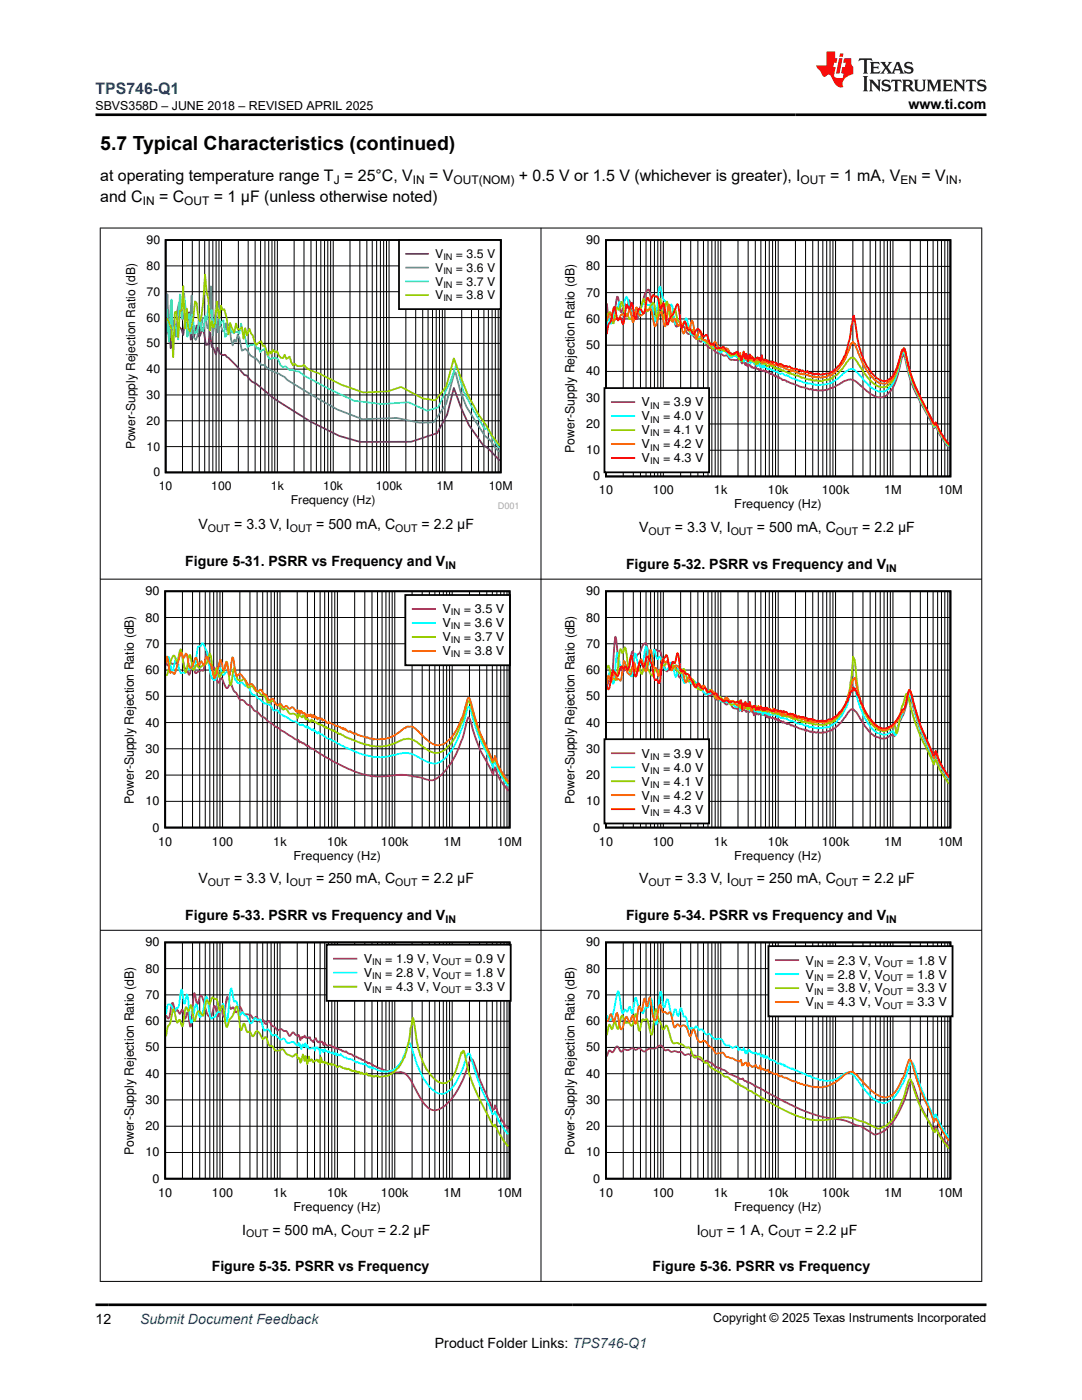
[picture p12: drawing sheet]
<svg xmlns="http://www.w3.org/2000/svg" width="216mm" height="279mm" viewBox="0 0 216 279" stroke-linecap="round" stroke-linejoin="round" font-family="sans-serif">
<defs><g id="words">
<text font-size="3.9" x="20" y="29.9">5.7 Typical Characteristics (continued)</text>
<text font-size="3.2" fill="#00f" x="19" y="18.7">TPS746-Q1</text>
<g font-size="3.2">
<text x="20" y="40.3">and C</text>
<text x="20" y="36.1">at operating temperature range T = 25°C, V</text>
<text x="31.7" y="40.3">= C</text>
<text x="42.7" y="40.3">= 1 μF (unless otherwise noted)</text>
<text x="85.6" y="36.1">= V</text>
<text x="103.5" y="36.1">+ 0.5 V or 1.5 V (whichever is greater), I</text>
<text x="165.7" y="36.1">= 1 mA, V</text>
<text x="183.9" y="36.1">= V</text>
<text x="191.1" y="36.1">,</text>
</g>
<g font-size="2.8">
<text x="181.3" y="21.8">www.ti.com</text>
<text x="39.6" y="105.7">V</text>
<text x="46.7" y="105.7">= 3.3 V, I</text>
<text x="63.1" y="105.7">= 500 mA, C</text>
<text x="84.1" y="105.7">= 2.2 µF</text>
<text x="127.5" y="106.2">V</text>
<text x="134.7" y="106.2">= 3.3 V, I</text>
<text x="151" y="106.2">= 500 mA, C</text>
<text x="172.1" y="106.2">= 2.2 µF</text>
<text x="37" y="113">Figure 5-31. PSRR vs Frequency and V</text>
<text x="124.9" y="113.6">Figure 5-32. PSRR vs Frequency and V</text>
<text x="39.6" y="176.3">V</text>
<text x="46.7" y="176.3">= 3.3 V, I</text>
<text x="63.1" y="176.3">= 250 mA, C</text>
<text x="84.1" y="176.3">= 2.2 µF</text>
<text x="127.5" y="176.3">V</text>
<text x="134.7" y="176.3">= 3.3 V, I</text>
<text x="151" y="176.3">= 250 mA, C</text>
<text x="172.1" y="176.3">= 2.2 µF</text>
<text x="37" y="183.7">Figure 5-33. PSRR vs Frequency and V</text>
<text x="124.9" y="183.7">Figure 5-34. PSRR vs Frequency and V</text>
<text x="48.3" y="246.4">I</text>
<text x="54.4" y="246.4">= 500 mA, C</text>
<text x="75.4" y="246.4">= 2.2 µF</text>
<text x="139" y="246.4">I</text>
<text x="145.1" y="246.4">= 1 A, C</text>
<text x="160.6" y="246.4">= 2.2 µF</text>
<text x="42.3" y="253.7">Figure 5-35. PSRR vs Frequency</text>
<text x="130.2" y="253.7">Figure 5-36. PSRR vs Frequency</text>
<text x="19" y="264.2">12</text>
<text x="86.8" y="269">Product Folder Links: TPS746-Q1</text>
</g>
<text font-size="2.8" fill="#00f" x="27.9" y="264.2">Submit Document Feedback</text>
<g font-size="2.5">
<text x="19" y="21.9">SBVS358D – JUNE 2018 – REVISED APRIL 2025</text>
<text x="27" y="89.7" transform="rotate(-90 27 89.7)">Power-Supply Rejection Ratio (dB)</text>
<text x="114.7" y="90.4" transform="rotate(-90 114.7 90.4)">Power-Supply Rejection Ratio (dB)</text>
<text x="26.7" y="160.5" transform="rotate(-90 26.7 160.5)">Power-Supply Rejection Ratio (dB)</text>
<text x="114.7" y="160.5" transform="rotate(-90 114.7 160.5)">Power-Supply Rejection Ratio (dB)</text>
<text x="26.7" y="230.5" transform="rotate(-90 26.7 230.5)">Power-Supply Rejection Ratio (dB)</text>
<text x="114.7" y="230.5" transform="rotate(-90 114.7 230.5)">Power-Supply Rejection Ratio (dB)</text>
<text x="142.3" y="263.9">Copyright © 2025 Texas Instruments Incorporated</text>
</g>
<g font-size="2.4">
<text x="28.5" y="40.9">IN</text>
<text x="36.8" y="40.9">OUT</text>
<text x="66.6" y="36.7">J</text>
<text x="82.4" y="36.7">IN</text>
<text x="90.5" y="36.7">OUT(NOM)</text>
<text x="159.8" y="36.7">OUT</text>
<text x="179.7" y="36.7">EN</text>
<text x="188.7" y="36.7">IN</text>
<text x="29.2" y="53.9">80</text>
<text x="29.2" y="48.7">90</text>
<text x="86.8" y="51.5">V</text>
<text x="91" y="51.5">= 3.5 V</text>
<text x="117" y="54">80</text>
<text x="117" y="48.7">90</text>
<text x="29.2" y="59">70</text>
<text x="86.8" y="54.3">V</text>
<text x="86.8" y="57">V</text>
<text x="86.8" y="59.7">V</text>
<text x="91" y="54.3">= 3.6 V</text>
<text x="91" y="57">= 3.7 V</text>
<text x="91" y="59.7">= 3.8 V</text>
<text x="117" y="59.2">70</text>
<text x="29.2" y="64.2">60</text>
<text x="117" y="64.4">60</text>
<text x="29.2" y="69.3">50</text>
<text x="117" y="69.7">50</text>
<text x="29.2" y="74.5">40</text>
<text x="117" y="74.9">40</text>
<text x="29.2" y="79.6">30</text>
<text x="117" y="80.2">30</text>
<text x="128" y="81.1">V</text>
<text x="128" y="83.9">V</text>
<text x="132.3" y="81.1">= 3.9 V</text>
<text x="132.3" y="83.9">= 4.0 V</text>
<text x="29.2" y="89.9">10</text>
<text x="29.2" y="84.8">20</text>
<text x="117" y="85.4">20</text>
<text x="128" y="86.7">V</text>
<text x="128" y="89.5">V</text>
<text x="132.3" y="86.7">= 4.1 V</text>
<text x="132.3" y="89.5">= 4.2 V</text>
<text x="30.6" y="95.1">0</text>
<text x="117" y="90.7">10</text>
<text x="118.4" y="95.9">0</text>
<text x="128" y="92.3">V</text>
<text x="132.3" y="92.3">= 4.3 V</text>
<text x="31.7" y="97.8">10</text>
<text x="42.2" y="97.8">100</text>
<text x="54" y="97.8">1k</text>
<text x="58" y="100.6">Frequency (Hz)</text>
<text x="64.5" y="97.8">10k</text>
<text x="75" y="97.8">100k</text>
<text x="87.1" y="97.8">1M</text>
<text x="97.5" y="97.8">10M</text>
<text x="119.5" y="98.7">10</text>
<text x="130.2" y="98.7">100</text>
<text x="142.5" y="98.7">1k</text>
<text x="146.5" y="101.5">Frequency (Hz)</text>
<text x="153.2" y="98.7">10k</text>
<text x="164" y="98.7">100k</text>
<text x="176.4" y="98.7">1M</text>
<text x="187.2" y="98.7">10M</text>
<text x="29" y="118.8">90</text>
<text x="117" y="118.8">90</text>
<text x="29" y="124">80</text>
<text x="88.3" y="122.4">V</text>
<text x="88.3" y="125.2">V</text>
<text x="92.6" y="122.4">= 3.5 V</text>
<text x="92.6" y="125.2">= 3.6 V</text>
<text x="117" y="124">80</text>
<text x="29" y="129.3">70</text>
<text x="88.3" y="128">V</text>
<text x="88.3" y="130.8">V</text>
<text x="92.6" y="128">= 3.7 V</text>
<text x="92.6" y="130.8">= 3.8 V</text>
<text x="117" y="129.3">70</text>
<text x="29" y="134.5">60</text>
<text x="117" y="134.5">60</text>
<text x="29" y="139.8">50</text>
<text x="117" y="139.8">50</text>
<text x="29" y="145">40</text>
<text x="117" y="145">40</text>
<text x="29" y="155.5">20</text>
<text x="29" y="150.2">30</text>
<text x="117" y="155.5">20</text>
<text x="117" y="150.2">30</text>
<text x="128" y="151.2">V</text>
<text x="128" y="154">V</text>
<text x="132.3" y="151.2">= 3.9 V</text>
<text x="132.3" y="154">= 4.0 V</text>
<text x="29" y="160.7">10</text>
<text x="117" y="160.7">10</text>
<text x="128" y="156.8">V</text>
<text x="128" y="159.6">V</text>
<text x="132.3" y="156.8">= 4.1 V</text>
<text x="132.3" y="159.6">= 4.2 V</text>
<text x="30.4" y="166">0</text>
<text x="118.4" y="166">0</text>
<text x="128" y="162.4">V</text>
<text x="132.3" y="162.4">= 4.3 V</text>
<text x="31.5" y="168.8">10</text>
<text x="42.3" y="168.8">100</text>
<text x="54.5" y="168.8">1k</text>
<text x="58.6" y="171.5">Frequency (Hz)</text>
<text x="65.3" y="168.8">10k</text>
<text x="76" y="168.8">100k</text>
<text x="88.5" y="168.8">1M</text>
<text x="99.2" y="168.8">10M</text>
<text x="119.5" y="168.8">10</text>
<text x="130.2" y="168.8">100</text>
<text x="142.5" y="168.8">1k</text>
<text x="146.5" y="171.5">Frequency (Hz)</text>
<text x="153.2" y="168.8">10k</text>
<text x="164" y="168.8">100k</text>
<text x="176.4" y="168.8">1M</text>
<text x="187.2" y="168.8">10M</text>
<text x="29" y="188.9">90</text>
<text x="117" y="188.9">90</text>
<text x="29" y="194.1">80</text>
<text x="72.6" y="192.2">V</text>
<text x="72.6" y="195">V</text>
<text x="72.6" y="197.8">V</text>
<text x="76.8" y="192.2">= 1.9 V, V</text>
<text x="76.8" y="195">= 2.8 V, V</text>
<text x="76.8" y="197.8">= 4.3 V, V</text>
<text x="92.7" y="192.2">= 0.9 V</text>
<text x="92.7" y="195">= 1.8 V</text>
<text x="92.7" y="197.8">= 3.3 V</text>
<text x="117" y="194.1">80</text>
<text x="160.7" y="192.5">V</text>
<text x="160.7" y="195.3">V</text>
<text x="165" y="192.5">= 2.3 V, V</text>
<text x="165" y="195.3">= 2.8 V, V</text>
<text x="180.9" y="192.5">= 1.8 V</text>
<text x="180.9" y="195.3">= 1.8 V</text>
<text x="29" y="199.3">70</text>
<text x="117" y="199.3">70</text>
<text x="160.7" y="198.1">V</text>
<text x="160.7" y="200.9">V</text>
<text x="165" y="198.1">= 3.8 V, V</text>
<text x="165" y="200.9">= 4.3 V, V</text>
<text x="180.9" y="198.1">= 3.3 V</text>
<text x="180.9" y="200.9">= 3.3 V</text>
<text x="29" y="209.8">50</text>
<text x="29" y="204.6">60</text>
<text x="117" y="209.8">50</text>
<text x="117" y="204.6">60</text>
<text x="29" y="215.1">40</text>
<text x="117" y="215.1">40</text>
<text x="29" y="220.3">30</text>
<text x="117" y="220.3">30</text>
<text x="29" y="225.6">20</text>
<text x="117" y="225.6">20</text>
<text x="29" y="230.8">10</text>
<text x="117" y="230.8">10</text>
<text x="30.4" y="236">0</text>
<text x="31.5" y="238.8">10</text>
<text x="42.3" y="238.8">100</text>
<text x="54.5" y="238.8">1k</text>
<text x="65.3" y="238.8">10k</text>
<text x="76" y="238.8">100k</text>
<text x="88.5" y="238.8">1M</text>
<text x="99.2" y="238.8">10M</text>
<text x="118.4" y="236">0</text>
<text x="119.5" y="238.8">10</text>
<text x="130.2" y="238.8">100</text>
<text x="142.5" y="238.8">1k</text>
<text x="153.2" y="238.8">10k</text>
<text x="164" y="238.8">100k</text>
<text x="176.4" y="238.8">1M</text>
<text x="187.2" y="238.8">10M</text>
<text x="58.6" y="241.6">Frequency (Hz)</text>
<text x="146.5" y="241.6">Frequency (Hz)</text>
</g>
<g font-size="2.1">
<text x="41.5" y="106.2">OUT</text>
<text x="57.8" y="106.2">OUT</text>
<text x="78.9" y="106.2">OUT</text>
<text x="129.4" y="106.8">OUT</text>
<text x="145.8" y="106.8">OUT</text>
<text x="166.8" y="106.8">OUT</text>
<text x="88.9" y="113.6">IN</text>
<text x="176.8" y="114.1">IN</text>
<text x="41.5" y="176.9">OUT</text>
<text x="57.8" y="176.9">OUT</text>
<text x="78.9" y="176.9">OUT</text>
<text x="129.4" y="176.9">OUT</text>
<text x="145.8" y="176.9">OUT</text>
<text x="166.8" y="176.9">OUT</text>
<text x="88.9" y="184.2">IN</text>
<text x="176.8" y="184.2">IN</text>
<text x="49.1" y="247">OUT</text>
<text x="70.1" y="247">OUT</text>
<text x="139.8" y="247">OUT</text>
<text x="155.3" y="247">OUT</text>
</g>
<g font-size="1.8">
<text x="88.5" y="51.9">IN</text>
<text x="88.5" y="54.7">IN</text>
<text x="88.5" y="57.4">IN</text>
<text x="88.5" y="60.2">IN</text>
<text x="129.7" y="81.5">IN</text>
<text x="129.7" y="84.3">IN</text>
<text x="129.7" y="87.1">IN</text>
<text x="129.7" y="89.9">IN</text>
<text x="129.7" y="92.7">IN</text>
<text x="90" y="122.8">IN</text>
<text x="90" y="125.6">IN</text>
<text x="90" y="128.4">IN</text>
<text x="90" y="131.2">IN</text>
<text x="129.7" y="151.6">IN</text>
<text x="129.7" y="154.4">IN</text>
<text x="129.7" y="157.2">IN</text>
<text x="129.7" y="160">IN</text>
<text x="129.7" y="162.8">IN</text>
<text x="74.3" y="192.6">IN</text>
<text x="74.3" y="195.4">IN</text>
<text x="88" y="192.6">OUT</text>
<text x="88" y="195.4">OUT</text>
<text x="162.4" y="192.9">IN</text>
<text x="162.4" y="195.7">IN</text>
<text x="176.2" y="192.9">OUT</text>
<text x="176.2" y="195.7">OUT</text>
<text x="74.3" y="198.2">IN</text>
<text x="88" y="198.2">OUT</text>
<text x="162.4" y="198.5">IN</text>
<text x="162.4" y="201.3">IN</text>
<text x="176.2" y="198.5">OUT</text>
<text x="176.2" y="201.3">OUT</text>
</g>
<text font-size="1.8" fill="#a8a8a8" x="99.3" y="101.6">D001</text>
</g></defs>
<path d="M33.1 47.9h66.8v46.4h-66.8z" fill="none" stroke="#000" stroke-width=".35"/>
<g fill="none" stroke="#000" stroke-width=".2">
<path d="M33.1 58.2h66.8M33.1 53.1h66.8M36.4 47.9v46.4M38.4 47.9v46.4M39.8 47.9v46.4M40.8 47.9v46.4M41.7 47.9v46.4M42.5 47.9v46.4M43.1 47.9v46.4M43.7 47.9v46.4M44.2 47.9v46.4M47.6 47.9v46.4"/>
<path d="M49.5 47.9v46.4M50.9 47.9v46.4M52 47.9v46.4M52.9 47.9v46.4M53.6 47.9v46.4M54.3 47.9v46.4M54.8 47.9v46.4M55.3 47.9v46.4M58.7 47.9v46.4M60.7 47.9v46.4M62.1 47.9v46.4M63.1 47.9v46.4"/>
<path d="M64 47.9v46.4M64.8 47.9v46.4M65.4 47.9v46.4M66 47.9v46.4M66.5 47.9v46.4M69.8 47.9v46.4M71.8 47.9v46.4M73.2 47.9v46.4M74.3 47.9v46.4M75.2 47.9v46.4M75.9 47.9v46.4M76.6 47.9v46.4"/>
<path d="M77.1 47.9v46.4M77.6 47.9v46.4M81 47.9v46.4M82.9 47.9v46.4M84.3 47.9v46.4M85.4 47.9v46.4M86.3 47.9v46.4M87 47.9v46.4M87.7 47.9v46.4M88.3 47.9v46.4M88.8 47.9v46.4M92.1 47.9v46.4"/>
<path d="M94.1 47.9v46.4M95.5 47.9v46.4M96.6 47.9v46.4M97.4 47.9v46.4M98.2 47.9v46.4M98.8 47.9v46.4M99.4 47.9v46.4M33.1 78.8h66.8M33.1 73.7h66.8M33.1 68.5h66.8M33.1 63.4h66.8M33.1 89.1h66.8"/>
<path d="M33.1 84h66.8"/>
</g>
<path d="M33.2 66.7l.2-2.2 .3 .1 .4 4.9 .6-4.2 .4 1.7 .3-3.6 .3 1.8 .5 .6 .4 1.1 .3-2.6 .5-.1 .3-1.9 .4 5.5 .3-2.5 .3 1.8 .5-2.1 .4 2.1 .3-.1 .5-1.6 .7 3.4h.5l.3-2.4 .4 2.8 .3 .2 .5 1.4 .3-1.4 .5 1.1 .5 .4 .5-.1 2.2 2.1 1.7 1.9 .5 .1 1 1.3 .8 .4a66.6 66.6 0 0 0 16.6 10.4l4.1 1.2h10.2l5.2-1.7 2-3.7 1.4-5.4 1.5 4.1 1.5 3.3 2.8 4.1 1.2 .7 2 2.2h.1" fill="none" stroke="#7f007f" stroke-width=".35"/>
<path d="M33.2 63.1l.2-4.4 .3 9.5 .4-7.4 .3 5.2 .3-2 .4 3.2 .3-5.3 .3-1.5 .4 .4 .3 3 .3-1.3h.4l.5 1.1 .3 1.7 .3-6.4 .4 8.3 .5 .7 .3-.9 .3-4.3 .4 3.4 .3-2.7 .7 .2 .3 1.9 .3-.4 .4-8 .3 9.8 .4-1.6 .3-4.3 .3 5.3 .4-1.3 .3 .1 .3 1h.4l.3-1.6 .3 2 .4-1.9 .3 3.1 .3 1.2 .4-1.1 .3 .4 .3-1.4 .4 .6 .5 2.6 .6-.4 .5 .5 .5 .8 1.2 .6 1 1.3 .7 .1 .5 .5a5.3 5.3 0 0 0 2.3 1.2l1.2 .6 .5 .6 .8 .5 9.2 5.4 5 2 6.9-.3 4.5 1 2.8-.1 2.5-3.7 1.6-5.8 .3-.5 1 3.9 1.2 3 3.6 5.8 1 .8 1.4 1.9 .6 .4" fill="none" stroke="#3265ff" stroke-width=".35"/>
<path d="M33.2 61.7l.5 6.5 .5-8.4 .4 7.1 .3-2 .3 .7 .4 2.1 .3-8.9 .5 4.7 .3-4.9 .7 8.6 .3-4.6 .4 4 .3-3.8 .5 3.8 .3-.4 .7-2.4 .3 1.8 .4 .5 .3-3 .4 .7 .3-2.9 .3 1.6 .4-.6 .3 3.3 .3 .1 .3-3.2 .4-1 .3 3.8 .7-1 .3 3.3 .4-.3 .3-1.1 .3-.1 .4 .6 .3 .2 .3-.2 .5-.1 .4 .4 .3-2 1.3 4.7 .5-.4 1-.2 .4 1 .3-.3 .3 .9 .4-.4 .3-.1 .3-.5 .4 1.4 .5 1 .5-.2 .8-.1 .4 .3 .5 1.2 .5 .4 .5-.2 .8 .8 .7-.1 .6 .3h.5l1 .8 4.9 2.6 5.2 2.5 5.3 .6 5.5-.3 3.7 1.7 2.2-.7 2.3-4.8 1.4-3.7 1.3 5.1 2 3.9 2.3 3.9 .4-.3 2.3 3.8 .3 .1" fill="none" stroke="#32cccc" stroke-width=".35"/>
<path d="M33.2 63.5l.4 .4 .6 1.8 .4 5.6 .3-9 .3-.1 .4 5.1 .3-5.3h.3l.4-4.9 .3 8.5 .3-4 .4 4 .3 .6 .7-2.6 .3-3.5 .3 .4 .4 2.9 .3 .8 .3-1.4 .4-2.8 .3-5.2 .4 3.6 .3 1.3 .3 6.3 .4-2 .3 1.4 .3-1 .3-4.3 .6 3.4 .3-2.5 .3 .9 .4-.2 .5 1.9 .3 3.1 .3-2.2 .9 1.9 .3-1.8 .3 1.1 .4 .1 .5-.5 .3 2.3 .3-2.1 .4 1.4 .5-1.3 .3 1 .3 .3 .7 2 1-.8 .3 1 .4-.2 .7 2 .3-.8 .3 .5 .3-.8 .5 .5 .4-.2 .3 .8 .5 .5 .4 .1 .3-.7 .3 .8 .7-.4 .7 1.7 .3-.3a1.35 1.35 0 0 0 1.8 .2 4.6 4.6 0 0 0 3 1.7l4.4 2.2 4.5 1.6 4.8-.2 2.7-.9 4.4 2.3 2.5 .4 2.1-2.8 1.6-5.6 2.8 7.4 2.2 4 1.3 1.8 1.3 2.3 1.5 1.9" fill="none" stroke="#98cc00" stroke-width=".35"/>
<path d="M79.6 47.9h20.3v13.8h-20.3z" fill-rule="evenodd" fill="#fff"/>
<path d="M79.6 47.9h20.3v13.8h-20.3z" fill="none" stroke="#000" stroke-width=".35"/>
<path d="M81.1 50.7h4.3" fill="none" stroke="#7f007f" stroke-width=".35"/>
<path d="M81.1 53.4h4.3" fill="none" stroke="#3265ff" stroke-width=".35"/>
<path d="M81.1 56.2h4.3" fill="none" stroke="#32cccc" stroke-width=".35"/>
<path d="M81.1 58.9h4.3" fill="none" stroke="#98cc00" stroke-width=".35"/>
<path d="M120.9 47.9h68.7v47.2h-68.7z" fill="none" stroke="#000" stroke-width=".36"/>
<g fill="none" stroke="#000" stroke-width=".2">
<path d="M120.9 58.4h68.7M120.9 53.2h68.7M124.4 47.9v47.2M126.4 47.9v47.2M127.8 47.9v47.2M128.9 47.9v47.2M129.8 47.9v47.2M130.6 47.9v47.2M131.3 47.9v47.2M131.8 47.9v47.2M132.4 47.9v47.2M135.8 47.9v47.2"/>
<path d="M137.8 47.9v47.2M139.3 47.9v47.2M140.4 47.9v47.2M141.3 47.9v47.2M142 47.9v47.2M142.7 47.9v47.2M143.3 47.9v47.2M143.8 47.9v47.2M147.3 47.9v47.2M149.3 47.9v47.2M150.7 47.9v47.2M151.8 47.9v47.2"/>
<path d="M152.7 47.9v47.2M153.5 47.9v47.2M154.2 47.9v47.2M154.8 47.9v47.2M155.3 47.9v47.2M158.7 47.9v47.2M160.7 47.9v47.2M162.2 47.9v47.2M163.3 47.9v47.2M164.2 47.9v47.2M165 47.9v47.2M165.6 47.9v47.2"/>
<path d="M166.2 47.9v47.2M166.7 47.9v47.2M170.2 47.9v47.2M172.2 47.9v47.2M173.6 47.9v47.2M174.7 47.9v47.2M175.6 47.9v47.2M176.4 47.9v47.2M177.1 47.9v47.2M177.7 47.9v47.2M178.2 47.9v47.2M181.6 47.9v47.2"/>
<path d="M183.6 47.9v47.2M185.1 47.9v47.2M186.2 47.9v47.2M187.1 47.9v47.2M187.9 47.9v47.2M188.5 47.9v47.2M189.1 47.9v47.2M120.9 79.4h68.7M120.9 74.1h68.7M120.9 68.9h68.7M120.9 63.7h68.7M120.9 89.9h68.7"/>
<path d="M120.9 84.6h68.7"/>
</g>
<path d="M121.1 60.5l.3 2.8 .2 .4 .3 .1 .4 .5 .3-1.4 .5-3.7 .2 .1 .5 2.9 .2 .2 .5-1.9 .5 1 .5-1.6 .7 4.1 .2 .1 .3-.5 .4 .1 .2-.3 .5-2.2 .3-.6 .5-1.8 .7-1h.2l.3 1.5a5.3 5.3 0 0 0 .7 2.8l.5 .7h.2l.5-1.8 .2-.5 .2 .1 .5 1.6 .8 1.7 .2 .1 .5-.8 .2 .2 .7 1.8a.51 .51 0 0 1 .9-.1h.3a.98 .98 0 0 1 .7 1l.3 .5a1.09 1.09 0 0 1 1.4 .8h.3a.67 .67 0 0 1 .7 .7 .44 .44 0 0 0 .7-.2l.4 .2 .7 1.2a1.53 1.53 0 0 1 1.3 .9l1.4 .6a.61 .61 0 0 0 .9 .1l.3 .3a1.34 1.34 0 0 0 1.5 .7l.4-.1 .2 .2 .1-.6h.2l.4 1.1 .1-.5 .2 .4 .2-.1 .1 .6 .2-.5 .4 .8 .1-.4 .2 .2 .2-.1 .1 .5 .2-.2 .4 .3 .3-.2 .2 .3 .2 .1 .1-.1 .2 .3 .2-.2 .5 .4 .1-.2 .4 .3 .2-.2 .1 .3 .2-.1 .5 .5 .2-.3 .2 .4h.3l.2 .3a.49 .49 0 0 1 .7 .4l.1-.2 .7 .6h.7l.2 .3 .2-.1 2.7 1.2 .7 .1 .9 .3 .3-.1 .3 .2h.7l.4 .1a5.8 5.8 0 0 0 3.9-1.1l.7-.4a2.51 2.51 0 0 1 2.9-.3l1.4 1.2a5.8 5.8 0 0 0 3.6 2 3.5 3.5 0 0 0 2.8-2.6l.7-1.9 .8-3.6 .4-.4 .1 .3a36 36 0 0 0 5 12.6l.9 1.8 .3-.5a14.5 14.5 0 0 0 2.8 4.4" fill="none" stroke="#983265" stroke-width=".36"/>
<path d="M121.1 65.3l.3-1.7 .5 1 .2-.2a4.4 4.4 0 0 1 .7-2.3l.3-.3 .5-1.6 .6 1h.1l.7-2 .4 1a3.1 3.1 0 0 0 .7 2l.6-.4 .7 1.2 .4-.9a1.6 1.6 0 0 1 .7-1.5h.5a.51 .51 0 0 0 .8 .1l.2 .1 .2 .6 .5 2.8a24.3 24.3 0 0 0 .7-5.7l.2-1.2 .1-.1 .2 .6a3.3 3.3 0 0 0 .9 2.3l.6 1.5 .6-.8 .1 .3 .7 3.6 .5-.6a.81 .81 0 0 1 .7 .8l.2 .3 .2-.1 .5-1.6 .2 .2 .1 .7a4.2 4.2 0 0 0 .7 2.4h.2a.66 .66 0 0 1 .8 .7l.4 .1 .5-.4 .3 .5a1.09 1.09 0 0 0 1.1 .9l.3 .2a2 2 0 0 0 1.6 .5l.7 1.1a.74 .74 0 0 1 .7-.4 .74 .74 0 0 1 .6 .6l.4 .6a.77 .77 0 0 0 1-.2l.7 .3 .2-.3 .1 .1 .2 .9 .2-.5 .5 .7 .2-.5 .1-.1 .6 .8 .1-.2 .4 .2 .1-.2 .4 .1 .2 .3 .3-.1 .4 .6 .3-.6 .2 .7 .3-.1 .2 .3 .1-.5 .2 .4 .4-.2 .3 .6 .5-.1a1.84 1.84 0 0 0 1.6 .6l.3 .4h.2a.59 .59 0 0 1 .8 .3l.4-.1 1 .7 .9 .2 .3 .3 .2-.1 .2 .2 1.2 .3 .1 .2 .2-.2 1.4 .4 .2-.1a1.99 1.99 0 0 0 1.5 .1h.2a6.3 6.3 0 0 0 4.1-2.5l.5-.3a1.27 1.27 0 0 1 1.2-.4l1.6 1.6a7.8 7.8 0 0 0 3.7 2.9l.2 .1a1.9 1.9 0 0 0 1.9-1 10.5 10.5 0 0 0 2.1-5.3l.3-1.4h.2l.2-.3 .1 .3a38.3 38.3 0 0 0 5 12.9l.9 1.8 .3-.4a14.9 14.9 0 0 0 2.8 4.3" fill="none" stroke="#01ffff" stroke-width=".36"/>
<path d="M121.1 63l.5-.7h.2l.5 2.2h.1l.6-2.9 .1-.2 .4 .5 .5-1.7 .2 .1 .5 2.2a.72 .72 0 0 1 .7 .7l.3 .5 .4-.3 .5 .2 .7-1.7h.3a3.4 3.4 0 0 0 .7-2l.2-.2 .7 2.4h.1l.4-.8 .7-.9 .1 .2 .5 3 .2-.3 .5-3.7 .5 4 .2 .2 .5-3.5 .2-.1 .7 3.6 .2 .2 .7-2.4 .6 2.6h.4l.5 .5 .3-.3a1.4 1.4 0 0 1 .7 1.3l.2 .3a.56 .56 0 0 0 .9-.2l.3 .4 .5 1.4h.4a.99 .99 0 0 1 1 .3l1 .9 .5 .6a.4 .4 0 0 0 .7 0l.9 .4a.51 .51 0 0 1 .8 .3l.6-.1 .3 .3a.64 .64 0 0 0 .9 .7l.5-.3a.69 .69 0 0 1 .7 .7l.1 .4 .4-.7 .2 1.1 .1-1.4 .2 .5 .5 .5 .2-.1h.2l.1-.5 .2 .7h.3l.4 .4 .2-.8 .3 1.2 .2-.6 .2 .5 .1-.4 .2 .1 .2-.4 .5 .7 .1-.1 .6 .2 .1 .4a.79 .79 0 0 1 1.2 .1h.2l.2 .4 .2-.3 .1 .3 .5-.1 .2 .3 .2-.1 .3 .3 .2-.1 .2 .2 1 .5 .2-.3 .2 .3 .5 .1 .1 .2h.7l.5 .3 .2 .2 .3-.1 .6 .4 .7 .1 .3-.1 .2 .2h.3l.4 .1 .1-.2 .5 .2 .4-.1a.4 .4 0 0 0 .7-.1 4.3 4.3 0 0 0 3.4-2l1-1.4a2.3 2.3 0 0 1 1.4-1.1l.9 1a11.3 11.3 0 0 0 4.1 4.8l.5 .2a2.62 2.62 0 0 0 2.8-1.9 22.3 22.3 0 0 0 1.5-5.3h.2l.2-.4 .1 .4a41.1 41.1 0 0 0 5.2 13.4l.7 1.5 .1-.4h.2a14.3 14.3 0 0 0 2.8 4.3" fill="none" stroke="#98cc00" stroke-width=".36"/>
<path d="M121.1 64.1l.5-1.5 .2-.1 .6 1.5 .6-.5 .3 .2h.2l.5-1 .5 .2a.41 .41 0 0 0 .7 .1l.5-1.2 .5 2.5h.2l.5-2.9 .2-.1 .3 1.3 .2 .4 .2 .1 .5-.4 .5-.8 1-.2 .9 3.5 .9-2.5 .3-.5 .2 .3 .5 2.5 .2 .1 .6-4.4 .2 .3 .5 3.2 .2 .1 .4-.7 .5 1.3 .1 .1 .4-.4 .7 2 .5-1.2 .2-.2 .3 .5 .2-.1 .5-1.6 .2 .3 .5 3.1 .1 .3 .6-1.5 .1-.1 .7 1.7a3.1 3.1 0 0 1 1.7 1.2l.7-.8 .7 1.1 1 .4 .7-.1 .9 1.2a.92 .92 0 0 1 1.5 .2l.2-.6 .2 1.4 .2-.7 .1 .1 .2-1.1 .2 1.3 .1-.8 .4 1 .2-.6 .3 .2 .2 .3 .1-.5 .2 .8h.2l.2 .3 .7-.5 .1 .3 .4-.1 .5 .7 .1-.4 .2 .2 .2-.3 .5 .4 .9 .3 .1-.1 .2 .3 .5-.1 .7 .2 .2 .2 .5 .1 .7 .4 .7 .1 .2 .3 .1-.2 .9 .5 .2-.2 .5 .4 .6 .2 .2-.2 .7 .3 .2-.1a1.42 1.42 0 0 0 1.4 .4l.1 .1 .4-.1a1.95 1.95 0 0 0 1.5 0h.4a.45 .45 0 0 1 .7-.2l.3-.3a9.4 9.4 0 0 0 3.3-4.8l.5-1.4 .3-.2 .4 .2a18.5 18.5 0 0 0 3.2 6.6 3.1 3.1 0 0 0 3 1.4l.3-.1a4 4 0 0 0 1.9-2.7l1-3.9h.2l.2-.3 .1 .3a41.8 41.8 0 0 0 5.2 13.6l.5 1.1 .3 .3 .2-.4a13.4 13.4 0 0 0 2.8 4.3" fill="none" stroke="#ff6500" stroke-width=".36"/>
<path d="M121.1 66.7l.3-1.9a2.29 2.29 0 0 0 .7-1.6l.3-1.8 .2-.2 .5 2.4 .2 .4 .5-.6 .5 1.3 .7-3.8h.2l.3 .8 .6-1.3 .6 3.3 .7-2h.4l.7 .9 .7-3.2h.1l.4 .8 .1-.1 .6-1.2 .3 .3 .3-.1 .2 .2 .5 2.2 .2 .1 .3-1 .2-.1 .7 4.3h.2l.1-.5a2.66 2.66 0 0 1 .9-1.6l.9-2 .1 .3 .7 4.5 .2-.2 .3-1.1h.2l.5 1.6 .2 .1 .3-.2 .6 .9 .1 .1 .2-.2a1.03 1.03 0 0 1 .7-.8l.5 .5 .5 1h.2l.5-.4 .7 1.7 .3 .1a.78 .78 0 0 1 .7 .7 1.22 1.22 0 0 0 1.4 0h.3l.2 .2a2.13 2.13 0 0 0 1.9 1.1 .56 .56 0 0 1 .7-.3l.2 .8 .1 .1 .2-.2 .2 .9 .2-.2 .3-1.4 .3 1.3 .2-1 .4 1.6 .3-1.5 .2 .9h.1l.2-.3 .4 .6 .7-.6 .3 .5 .2-.4 .1 .6 .2-1.1 .2 .9 .1 .1 .2-.2 .2 .3 .2-.2 .1 .2 .2-.1 .2 .4 .5-.2 .2 .4 .1-.3 .2 .1h.4l.5 .6 .5-.3 .5 .4 .5 .2 .2-.1 .2 .2 .3-.2 .4 .4 .6 .1 .2-.1 .2 .3 .2-.1 .3 .2 .2-.2 .3 .5 .2-.3 .3 .3a.47 .47 0 0 0 .7-.2l.4 .5 .3-.1 .3 .3 .2-.2 .2 .2 .3-.2 .2 .2a.41 .41 0 0 1 .7 .1l.9-.1a4.8 4.8 0 0 0 2.9-1.8l.5-.9a14.4 14.4 0 0 0 1.7-5.3l.2-1.7 .5-2 .2 .9a28.3 28.3 0 0 0 1.5 7.2 7.6 7.6 0 0 0 3.8 4.8 2.17 2.17 0 0 0 2.6-1.4l.5-1.2 1-3.4 .2 .2 .2-.6 .1 .2a44.7 44.7 0 0 0 5.4 13.9l.3 .7 .3 .4 .2-.4a15.3 15.3 0 0 0 2.8 4.4" fill="none" stroke="#f00" stroke-width=".36"/>
<path d="M120.6 77.5h20.9v16.8h-20.9z" fill-rule="evenodd" fill="#fff"/>
<path d="M120.6 77.5h20.9v16.8h-20.9zM33 118h68.7v47.2h-68.7z" fill="none" stroke="#000" stroke-width=".36"/>
<path d="M122.1 80.2h4.5M33.1 131.9l.4 .9 .5-.5a.94 .94 0 0 0 1.5-.6l.5-1.4 .2 .1 .5 2.5 .2 .5 .4 .1 .5 1.2 .5-2.2 .2-.1 .5 1.9 .1 .1 .7-.5a.43 .43 0 0 1 .7 0l.7-3.6 .2-.1 .7 3.4h.1l.4-.5a4.6 4.6 0 0 1 .7 2.5l.1 .6 .2 .1 .5-1 1.1 2 .1 .1 .2-.2 .5-.8 .4 .7a1.84 1.84 0 0 0 .8 1.3l.2 .4a1.08 1.08 0 0 0 1.2 1 2.56 2.56 0 0 0 1.5 1.1 2 2 0 0 0 1.4 1.3 2.22 2.22 0 0 0 1.4 1.1l.7 .7 .7 .4 .7 .6 .6 .3 .6 .5 2.7 1.7 .7 .2 .2 .5 .1-.2 .5 .4 .2-.1 .5 .5h.4l.7 .6 .3 .1 1.4 1 2.6 1.4 4.4 2.1 2.4 .8 1.8 .2 5.1-.4 3.6 .5a5.1 5.1 0 0 0 2.8 .5 11.4 11.4 0 0 0 4.9-6.4l.9-2.2 1-3.9a7.5 7.5 0 0 1 1.1 2.9 35.2 35.2 0 0 0 3.6 7.9l.3 .8 .2-1.4 .2-.2a7.4 7.4 0 0 0 2 3.8l.5 .8 .2 .1" fill="none" stroke="#983265" stroke-width=".36"/>
<path d="M122.1 83h4.5M33.1 132.2l.5-1.1 .7 2.9 .2-.2 .5-2.2 .2-.2 .8 2.9h.9a.79 .79 0 0 1 .7-.7h.2l.1-.1 .4-.6 .5 .7 .2-.6a12.1 12.1 0 0 1 .7-4.1l.3 .1 .3-.6h.2l.4 .8a4.5 4.5 0 0 1 .6 2.2l.2 1.3a5.1 5.1 0 0 0 .9 3h.3l.2-.2 .7-2.2 .1 .1 .6 1.3h.1l.4-.5a.46 .46 0 0 1 .7 .1l.5-.6 .2 .2 .5 1.5 .3 .6a.49 .49 0 0 0 .9 .2h.2l.3 .3a.74 .74 0 0 0 .8 .4l.7 1.4a.55 .55 0 0 0 .7 .4l1.1 .8a3.2 3.2 0 0 0 2 1.2l.9 1.1a.43 .43 0 0 1 .7 .1 6.1 6.1 0 0 0 2.2 1.6l.7 .4a2.02 2.02 0 0 1 1.5 .8l.4-.1 .7 .5 .1-.3 .2 .5 .2-.2 .8 .7 .2-.3 .2 .4 .2-.1 .5 .6 .1-.3 .2 .3 .5 .2 1.1 .7 1.3 .6 2.1 1.2 3.6 1.5 1.9 .4 1.7 .1 2.9-.5a5 5 0 0 1 5.2 .8 3.7 3.7 0 0 0 4.1 .5 12.3 12.3 0 0 0 4-6.3l.8-2.9a2.6 2.6 0 0 1 .7-1.7l.2 .4a36.9 36.9 0 0 0 3.9 10.2l.7 1.7 .2-1.4 .2-.1a11.4 11.4 0 0 0 2.7 5" fill="none" stroke="#01ffff" stroke-width=".36"/>
<path d="M122.1 85.8h4.5M33.1 134.7h.2l.2-.4 .5-2.2 .5-1.1 .2-.2 .1 .1 .6 1.2 .6-2.5 .4 1.3a7.7 7.7 0 0 0 .7 3.3l.7-3.4 .1-.1 .7 3.1 .5-1.1h.2l.5 .6 .4-.3a1.74 1.74 0 0 0 1.3-1.5l.4-1.1 .2 .4 .5 4 .1 .2 .4-1.5 .2-.2 .5 1.9 .1-.2a.89 .89 0 0 1 .7-.9l.6-2.1 .1 .1 .7 4.7 .7-3.5 .2 .2 .5 2.1 .2 .1 .7 .1 .5-.3 .1 .3a1.76 1.76 0 0 0 .7 1.4l.2-.1a.4 .4 0 0 1 .7 0l.1 .3a1.14 1.14 0 0 0 1.1 .7l.5 .6 .5 .2 .4 .5a.77 .77 0 0 0 .6 .8 .8 .8 0 0 1 1.4 .3l.9 .5a.59 .59 0 0 0 .8 .5 .63 .63 0 0 1 .7 .6 .79 .79 0 0 0 1.1 .3l.6 .4 .2 .5 .2-1.1a1.24 1.24 0 0 0 .7 1l.1-.5 .2 .3 .2-.1 .2 .7h.1l.2-.2 .7 .8 .2-.6 .3 .4 .2-.1 .2 .2 .3 .1 .3 .4 .2-.2 .2 .3 .2-.1 .8 .6 .2-.2 .2 .4 .8 .2 .2 .3 .2-.2 .1 .2h.2l.9 .6 .1-.1 1.2 .7 3 1.2 .6 .2h.2a8 8 0 0 0 4 .4l.3-.1a7.3 7.3 0 0 0 2.9-1 3.2 3.2 0 0 1 4 .9 4.7 4.7 0 0 0 3.6 1.5 6.9 6.9 0 0 0 3.4-3.5l1.2-2.7 1.2-4.1h.2l.2 .4a43.7 43.7 0 0 0 4.1 11l.3 .9 .4-.4 .2-.6 .5 1.6 .5 1.1 1.5 2.4h.2" fill="none" stroke="#98cc00" stroke-width=".36"/>
<path d="M122.1 88.6h4.5M33.1 132.3l.2-1.3 .7 3.3 .3-.2 .4 .4h.1l1.2-4.2h.2l.4 .9 .1 .1 .4-.9 .2 .1 .5 2.6 .1 .2 .6-.5 .5-1.5h.1l.6 1.4 .5-.8 .5 .9 .5-1.8 .2 .1a2.37 2.37 0 0 0 .7 1.5l.6 2.7h.2l.2-.4 .8-3.2 .2 .1 .5 2.1 .6-1.8 .5 2.6h.1l.6-3.5 .1 .1 .5 3.2 .2 .4 .7-.4 1.2 1.4a.68 .68 0 0 0 .7 .8l.2-.2a1.22 1.22 0 0 1 1 1l.3 .5 .6-.3a.84 .84 0 0 1 .6 .7l.2 .1a.79 .79 0 0 1 .7 .7l.3 .6 .6-.4a1.11 1.11 0 0 1 .7 1l.1 .2a.46 .46 0 0 0 .7-.1h.2l.7 .6a.4 .4 0 0 1 .7 0l.3 .4 .2-.1a.43 .43 0 0 1 .7-.1l.6 .7 .2-.3 .2 .5 .2-.4 .1 .6 .2-.5 .3 .5 .2-.1h.2l.3 .8 .2-.6 .2 .5 .2-.2 .1 .1 .2-.3 .3 .6 .2-.5 .2 .5 .2-.3 .1 .3 .2-.1 .2 .5 .1-.3 .4 .1 .2 .2 .1-.3 .2 .5 .3-.1 .7 .7 .2-.4 .2 .3h.1l.4 .1 .7 .5a1.93 1.93 0 0 1 1.3 .6l.2-.2 .2 .3 .2-.2 .5 .6 .5-.1 .7 .5 .3-.1 .4 .4 1.9 .5 .1-.1 .6 .3a.48 .48 0 0 1 .6 .2l.9-.1a6.7 6.7 0 0 0 4.3-1.4l1-.8h.2l.2-.2 .5-.1a2.52 2.52 0 0 1 2.2 1.3l.2 .2a5.9 5.9 0 0 0 3.4 2.2 5 5 0 0 0 3.6-2.9l1.2-2.6 1.2-4h.2l.2 .4a46.2 46.2 0 0 0 4.1 11.3l.3 1 .4-.4 .2-.6a12 12 0 0 0 2.7 5.1" fill="none" stroke="#ff6500" stroke-width=".36"/>
<path d="M122.1 91.4h4.5" fill="none" stroke="#f00" stroke-width=".36"/>
<g fill="none" stroke="#000" stroke-width=".2">
<path d="M36.4 118v47.2M38.4 118v47.2M39.8 118v47.2M41 118v47.2M41.9 118v47.2M42.6 118v47.2M43.3 118v47.2M43.9 118v47.2M44.4 118v47.2M47.9 118v47.2M49.9 118v47.2M51.3 118v47.2"/>
<path d="M52.4 118v47.2M53.3 118v47.2M54.1 118v47.2M54.8 118v47.2M55.3 118v47.2M55.9 118v47.2M59.3 118v47.2M61.3 118v47.2M62.8 118v47.2M63.9 118v47.2M64.8 118v47.2M65.5 118v47.2"/>
<path d="M66.2 118v47.2M66.8 118v47.2M67.3 118v47.2M70.8 118v47.2M72.8 118v47.2M74.2 118v47.2M75.3 118v47.2M76.2 118v47.2M77 118v47.2M77.7 118v47.2M78.3 118v47.2M78.8 118v47.2"/>
<path d="M82.2 118v47.2M84.2 118v47.2M85.7 118v47.2M86.8 118v47.2M87.7 118v47.2M88.5 118v47.2M89.1 118v47.2M89.7 118v47.2M90.2 118v47.2M93.7 118v47.2M95.7 118v47.2M97.1 118v47.2"/>
<path d="M98.2 118v47.2M99.1 118v47.2M99.9 118v47.2M100.6 118v47.2M101.2 118v47.2M33 139h68.7M33 133.7h68.7M33 128.5h68.7M33 123.2h68.7M33 159.9h68.7M33 154.7h68.7M33 149.4h68.7"/>
<path d="M33 144.2h68.7"/>
</g>
<path d="M80.9 118.7h20.8v14.1h-20.8z" fill-rule="evenodd" fill="#fff"/>
<path d="M80.9 118.7h20.9v14.1h-20.9zM120.9 118h68.7v47.2h-68.7z" fill="none" stroke="#000" stroke-width=".36"/>
<path d="M82.4 121.5h4.4M121.1 137l.5-1.3 .3 .3a47.5 47.5 0 0 0 .7-7.7l.2-1.2 .5 4.2a7.1 7.1 0 0 0 1 2.8l.6-1.2 .1-.1 .4 .6 .1-.1 .6-3.1 .1-.3 .5 1.3a5 5 0 0 0 1.6-2.5l.5-.4a6.8 6.8 0 0 1 .7 2.8l.3 1.2 .2-.1 .7-2.4 .2-.2a.44 .44 0 0 0 .7 .3 3.7 3.7 0 0 1 .6 2.1l.7 1.9 .2 .1 .5-.9 .5 .5 .6-.6 .3 .5 .5 1.6 .2 .2 .5-.1 .5 .8 .7-.7a2.89 2.89 0 0 0 1.7 1.8l.5-.2a1.29 1.29 0 0 1 .7 1.1l.2 .4h.3a.53 .53 0 0 1 .7 .5h.2l.5-.4 .2 .2a.94 .94 0 0 0 .7 .9l.3-.1 .5 .5 .5 .2a.5 .5 0 0 0 .4 .3 .5 .5 0 0 0 .5-.1l.3-.1 .2 .2a1.29 1.29 0 0 0 1.4 1l.2-.3 .1 .7 .4-1.1 .2 1.2 .3-.6 .5 .7 .2-.4h.2l.1 .5 .2-.4 .3 .3 .2-.5 .4 1.2 .1-.9 .2 .7 .2-.8 .3 .8 .4-.2 .3 .3 .3-.2 .4 .3 .2-.2 .1 .6 .2-.3 .2 .4 .1-.6 .2 .5 .2 .1h.5l.4 .4 .1-.3 .4 .4 .1-.2 .2 .3h.4l.1 .3 .2-.2 .2 .3h.3l.2 .2 .2-.2 .7 .5 .1-.1 2.1 .9h.5l.2 .4 .1-.4 .7 .5 .4-.1 .1 .2a.46 .46 0 0 1 .7 .1 .42 .42 0 0 1 .7-.1l.7 .1 .2-.2 .2 .1 1.3-.4 .4-.3a8.6 8.6 0 0 0 2.9-3.3l.7-.7 .2 .1 .1-.1a8.3 8.3 0 0 1 1.9 2.7 7.1 7.1 0 0 0 2.8 2.9l.6 .2a1.87 1.87 0 0 0 2.1-.4l.5-.3 .4 .3 1-2.7a18.2 18.2 0 0 0 1.7-4.7l.4-.4 .1 .3a47.9 47.9 0 0 0 4.2 11.3l.5 1.3 .3-1.5a12.4 12.4 0 0 0 2.8 5.1" fill="none" stroke="#983265" stroke-width=".36"/>
<path d="M82.4 124.3h4.4M121.1 135.1l.2 .3 .5-1.5 .5 2.6 .1-.1 .7-6.1 .2 .1 .5 2.7 .2 .1 .3-.6h.2a1.04 1.04 0 0 0 .9 .8l.5 1.6h.2l.6-4.6 .6 1.9 .1 .3 .4-.2 .3 .4 .7-3.6 .2-.2 .7 3.5 .1 .3 .7-3.1 .5 1.7 .2 .1 .4-.4h.1l.5 1.5a1.37 1.37 0 0 0 .7 1.1l.5-.5 .6-1 .1 .1 .7 2.8 .7-2.3 .2 .1 .7 3.1 .1 .3 .2-.1 .4-.4a.58 .58 0 0 1 .6 .5l.4 .1 .3-.4a.93 .93 0 0 1 .7 .7l1.7 1.8a.64 .64 0 0 0 .9-.2h.3a1.95 1.95 0 0 1 1.6 1.3 .75 .75 0 0 0 1 .4l1.9 .8a.47 .47 0 0 0 .7 .2l.2-.8 .3 1.6 .2-1.2 .2 .8 .1-.6 .4 .6 .1-1 .2 .9 .2 .1 .2-.8 .1 .3 .2 .9 .5-.6 .4 .3 .1 .5 .2-.6 .2 .6 .3 .2 .2-.3 .2 .3 .1-.3 .4 .8 .1-.6 .2 .2 .2-.3 .3 .5 .2-.2 .2 .4 .1-.2 .2 .3 .2-.2 .5 .1 .2-.3 .5 .7 .3-.2 .4 .4 .2-.1 .6 .3 .2-.2 .5 .4 1.4 .4a1.7 1.7 0 0 0 1.4 .4l.3 .2h.4l.1 .3 .4-.1 .2 .3 .1-.1h.7l.2 .2 .5 .1 .2-.2 .3 .2 .2-.1h.5l.2-.2 .5 .1a5.7 5.7 0 0 0 2.7-2.1l.6-.6a10.1 10.1 0 0 0 1.5-4.4l.4-1 .1 .1 .2-.1 .3 .9a15.2 15.2 0 0 0 3.6 7.7 3.1 3.1 0 0 0 1.8 .9 2.95 2.95 0 0 0 2-.7l.5 .9 .4-.8a11.2 11.2 0 0 1 1.4-4l1-3.1a1.38 1.38 0 0 1 .7 1.3 50.1 50.1 0 0 0 3.8 10.4l.5 1.2 .3-1.5a17 17 0 0 0 2.8 5.3" fill="none" stroke="#01ffff" stroke-width=".36"/>
<path d="M82.4 127.1h4.4M121.1 133.5l.3-.7 .7 2.6h.3l.4 .4 .2-.1 .6-5.8 .2-.4 .4 .8 .1-.1 .4-1 .2 .3 .6 4.4 .2 .1 .5-.8h.2l.5 .8 .5-1.1 .6 1.6h.1l.5-2.3h.2a6.4 6.4 0 0 0 1.4 2.7l.7-1.4h.1l.6 .8 .5-1.4 .1-.2 .4 .2 .5-.9 .7 1.5 .5-.8 .5 .8 .9 .9h.2l.5-.9a2.8 2.8 0 0 1 .7 1.9l.3 .6 .7-.5 .5 .8a1.6 1.6 0 0 0 1.4 1.4l.5-.6 .7 1.1 .5-.6 1.2 1.8 .2 .1 .5-.5 .7 .7 .8-.1 .7 1.1 .7-.2 .7 .1 .2 .4 .1-1.2 .2 1.5 .2-.2 .2 .1 .3-.8 .2 1 .1-.9 .6 1.2 .1-.6 .4 .5 .1-.6 .2 .3 .2-.1 .2 .4 .3-.8 .2 .9 .2-.6 .1 .6 .2-.5 .3 .2 .2 .5 .2-.1 .1 .2 .2-.3 .2 .2 .3 .1 .4-.6 .1 .7 .2-.2 .5 .6h.2l.2-.3 .2 .1a.41 .41 0 0 0 .6 0l.2 .4h.4l.1 .2 .2-.2 .2 .2 .3-.1 .2 .3 .2-.3 .7 .5 .1-.1 .2 .3 .3-.1 .2 .2 .2-.1 .5 .3 .3-.1 .2 .4 .2-.2 .1 .2 .4-.1a.44 .44 0 0 0 .7 .2l.2 .2 .1-.2 .7 .4 .7-.1 .5 .1a4.3 4.3 0 0 0 2.8-.7h.1a8.7 8.7 0 0 0 3-5.5l.5-2.9 .3-4.4 .4 .7 .1 1.6a25.7 25.7 0 0 0 1.6 8.2 8 8 0 0 0 3.1 4.1h.1a1.78 1.78 0 0 0 2.1-.3l.9-.8 .3 1.6 .2 .1 .5-2.6a10.9 10.9 0 0 1 .9-3.7l.5-1.6 .2 .2a53.6 53.6 0 0 0 4.9 13.3l.4 .7 .1-.9 .2-.1a14.5 14.5 0 0 0 2.8 4.8" fill="none" stroke="#98cc00" stroke-width=".36"/>
<path d="M82.4 129.9h4.4M121.1 136.5l.3-1.7 .5 1.3 .5-1.9 .2 .1 .4 1.2 .1 .1 .4-.1 .3 .4 .7-4 .2 .2a4 4 0 0 0 .7 2.3l.3 .3 .2-.2 .5-2.3 .2 .1 .5 1.8 .7-2.4 .2-.1 .6 2.1 .2 .3 .2-.1 .7-4 .1-.3 .6 3.1 .1 .5 .4 .1 .1 .4 .4 1.2 .2-.1 .6-3.3 .6 .7 .5-.2 .7 1.8 .3-.5a.61 .61 0 0 1 .7-.5l1.2 1.1 .5 2.1 .2 .2 .5-1.1h.2l.3 .7a.83 .83 0 0 0 .9 .8h.3l.7 .6 .5-.4a1.26 1.26 0 0 1 .7 1.1l.4 .3 .3-.3 .3-.1 .9 1.3a1.34 1.34 0 0 0 1 .6l.4 .1 .5-.6a.6 .6 0 0 1 .7 .6 .45 .45 0 0 0 .7 0l.3 .2a.72 .72 0 0 0 .7 .7l.2 .3 .3-1.2 .2 .6h.2l.1 1.3 .2-1 .2 .6 .5-.8 .2 .5 .1-.3 .4 .4 .1 .8 .2-.7 .2-.1 .2 .1 .1-.2 .2 .3 .4 .1 .1-.5 .4 .9 .1-.9 .2 .6 .3-.2 .2 .5 .2-.3 .5 .5 .2-.4 .3-.1 .4 .5 .1-.6 .6 .8 .1-.4 .5 .3 .2 .3 .2-.2 .2 .6 .1-.5 .2 .1 .2-.1 .1 .4 .6 .1 .1-.3 .4 .4 .2-.1 .1 .2 .2-.1 .2 .3 .1-.2 .6 .3 .1-.3 .2 .3 .7 .3 .1-.2 .9 .5 .4-.1 .1 .2 .2-.3 .2 .5 .1-.5 .2 .4h.4l.5-.2 .1 .3 .6-.1 .1 .1 .2-.2 .2 .2 1-.2h.4l.1-.4 .7-.2 .2-.4a3.3 3.3 0 0 0 1.5-1.7l.4-.5 .5-1.5 .9-3.3 .1-.5 .2 .1 .2-.3a21.1 21.1 0 0 0 2.9 8.2 3.8 3.8 0 0 0 3.3 2.2 5.3 5.3 0 0 0 3-3.3l.2-.3 .2 .1 .2-.3 .7-3.1 .3-.8 .2-.1 .1 .4a47.6 47.6 0 0 0 4.2 11.8l.5 1.3 .1-1.3 .2-.1a13.4 13.4 0 0 0 2.8 5.2" fill="none" stroke="#ff6500" stroke-width=".36"/>
<g fill="none" stroke="#000" stroke-width=".2">
<path d="M124.4 118v47.2M126.4 118v47.2M127.8 118v47.2M128.9 118v47.2M129.8 118v47.2M130.6 118v47.2M131.3 118v47.2M131.8 118v47.2M132.4 118v47.2M135.8 118v47.2M137.8 118v47.2M139.3 118v47.2"/>
<path d="M140.4 118v47.2M141.3 118v47.2M142 118v47.2M142.7 118v47.2M143.3 118v47.2M143.8 118v47.2M147.3 118v47.2M149.3 118v47.2M150.7 118v47.2M151.8 118v47.2M152.7 118v47.2M153.5 118v47.2"/>
<path d="M154.2 118v47.2M154.8 118v47.2M155.3 118v47.2M158.7 118v47.2M160.7 118v47.2M162.2 118v47.2M163.3 118v47.2M164.2 118v47.2M165 118v47.2M165.6 118v47.2M166.2 118v47.2M166.7 118v47.2"/>
<path d="M170.2 118v47.2M172.2 118v47.2M173.6 118v47.2M174.7 118v47.2M175.6 118v47.2M176.4 118v47.2M177.1 118v47.2M177.7 118v47.2M178.2 118v47.2M181.6 118v47.2M183.6 118v47.2M185.1 118v47.2"/>
<path d="M186.2 118v47.2M187.1 118v47.2M187.9 118v47.2M188.5 118v47.2M189.1 118v47.2M120.9 139h68.7M120.9 133.7h68.7M120.9 128.5h68.7M120.9 123.2h68.7M120.9 159.9h68.7M120.9 154.7h68.7M120.9 149.4h68.7"/>
<path d="M120.9 144.2h68.7"/>
</g>
<path d="M121.1 137l.3 .6 .9-3.7h.1l.7 1h.2l.5-1.8 .2-.1 .3 .5 .6-.5 .3 .7h.2l.5-2.8h.2l.6 4.1h.2l.2-.5 .5-2.4 .2-.2 .5 1.1 .2 .1 .7-2.1 .5 .9a4.1 4.1 0 0 1 .7 2.4l.3 1.4 .3-.1 .6 .7 .5-3.5a3.1 3.1 0 0 1 .8-2.1l.2 .1 .5 2.7h.2l.3-1.3 .2-.1 .4 .3 .5-2.1 .1 .3 .6 3.3 .1 .2 .4-.3 .5 .8h.5l1.4 2.6 .5-.8a1.08 1.08 0 0 1 .7 .9l.1 .2 .4-.2a.74 .74 0 0 1 .7 .7l.2 .1a.41 .41 0 0 1 .6 0l.4 .4 .5-.1 .5 .8 .5 .4a.57 .57 0 0 0 .5 .4 .57 .57 0 0 0 .6-.2l.3 .2a.55 .55 0 0 0 .9 0l.5 .2 .5-.2 .3 .4 .2-.1 .2-.6 .2 1.8 .1-1.1 .4 .3 .1-.7 .2 .9 .2-.5 .3 .5 .2-.8 .2 .7 .3 .5 .2-.4 .2 .2 .1-.2 .2 .8 .4-.5 .1 .5 .2-.6 .2 .3 .1-.3 .2 .1 .2 .6 .3-.6 .2 .5 .3-.5 .2 .4h.5l.2 .3 .3-.1 .2 .2 .2-.6 .2 .4 .3-.1 .2 .3 .1-.2 .2 .2 .2-.2 .3 .4 .2-.3 .3 .3 .4-.1 .2 .4 .5-.1 .2 .1a.49 .49 0 0 1 .6 .3l.2-.2 .4 .5 .3-.2 .5 .2h.5l.2 .2 .2-.1 .1 .2 .2-.1 .2 .5 .3-.4 .7 .2 .2 .2h.3l.2 .2 .2-.2a.47 .47 0 0 0 .7 0h.5l.2 .2 .8-.4h.5a8.4 8.4 0 0 0 2.9-3.4l.4-.4 .2-.9 .1 .2 .2-.9 .4-.3 .1-.8 .2 .7 .2-.5 .6 1.5a13.2 13.2 0 0 0 3.8 6.1 2.16 2.16 0 0 0 3-.1l.8-1 1.2-2.2 .2 .1a1.76 1.76 0 0 0 .7-1.7l.5-2.3h.2l.1 .4a50.5 50.5 0 0 0 4.2 11.7l.3 1 .3-.3 .2-.6a15 15 0 0 0 2.8 5.2" fill="none" stroke="#f00" stroke-width=".36"/>
<path d="M120.6 147.5h20.9v16.8h-20.9z" fill-rule="evenodd" fill="#fff"/>
<path d="M120.6 147.5h20.9v16.8h-20.9zM33 188.1h68.7v47.1h-68.7z" fill="none" stroke="#000" stroke-width=".36"/>
<path d="M122.1 150.3h4.5M33.1 202.6l.5 .7 .7-3.1 .2-.1 .5 1.7 .4-.2 .5 .8 .5-.9 .5 1.8 .5-1.3 .5 2.9 .2-.1 .7-6.6 .5 2.2 .2-.1 .5-1.7a1.75 1.75 0 0 1 .7 1.4l.7 2.4a.62 .62 0 0 0 .7 .5l.6-2.2 .2 .1 .5 2.1 .2-.2 .3-1.5 .2-.1 .5 1.8 .7-4 .7 2.5 .5-.4 .5 1h.2l.5-1 .2-.1 .4 .7a1.24 1.24 0 0 0 1.5 .9l.7 .8h.1l.6-.4 .5 .9a.55 .55 0 0 0 .7-.3l.7 .9 .5-.6 .3 .3a.92 .92 0 0 0 .9 .8l.5 .7h.3a.63 .63 0 0 1 1.1 .2 .52 .52 0 0 1 .7 .3l.3 .6 .2 .1 .5-.8h.2l.8 .8 .2-.3 .3 1.1 .2-.6 .2 .2 .1-.3 .2 .1 .2-.3 .3 .5 .4-.2 .2 .2 .1-.2 .2 .5 .5 .5 .5-.8 .2 .5 .3 .3 .2-.2 .4 .2 .1-.2 .4 .8 .1-.5 .4 .4a.43 .43 0 0 0 .7 .1h.1l.6 .5 .1-.2 .2 .3 .2-.1 .2 .2 .1-.1 .2 .2 .5 .1 .3 .3 .2-.1 .4 .2 .1-.1 .6 .5 .5 .1 .5 .4 .5 .1 .5 .3 1 .4 .9 .6 .2-.1 .8 .6 1.2 .5a6.2 6.2 0 0 0 2.8 .7l.5 .1a2.49 2.49 0 0 1 2.9 1.5l.5 .9a13.4 13.4 0 0 0 3.3 4.9 2.81 2.81 0 0 0 3.4-1 18.4 18.4 0 0 0 4.5-8.3l.5-.6 .4 .4a45.8 45.8 0 0 0 2.9 7.4l.8 2.2h.4l.2-.8 .6 1.7 1.4 2.4 .4 .4h.3" fill="none" stroke="#983265" stroke-width=".36"/>
<path d="M122.1 153.1h4.5M33.1 202.4l.2-1.3 .2-.6 .1-.1 .6 .2 .5 1.4 .1-.1 .4-.7h.3l.7-3.8 .5 2.9h.2l.4-1.8 .1 .1 .7 5.5h.2l.2-.6 .6-3.1 .7 2.6a1.52 1.52 0 0 0 .7-1.2l.7-2.9 .9 4.4a1.76 1.76 0 0 0 1.3-1.3l.5-.1 .6-1.6 .1 .2 .6 3.3 .1 .1 .7-6.5 .2-.1 .5 2.6 .2 .1 .1-.2 .2 .1 .5 2.6 .2 .2 .5-.7 .5 .7a1.05 1.05 0 0 1 .7 .9l.4 .6a.75 .75 0 0 0 .6-.8l.4-.2 .5 .5 .4-.3 .1 .1 .7 2.1 .9-.1 .7 1.1h.3a.8 .8 0 0 1 1 .6l.2 .2a.48 .48 0 0 0 .7-.2l.3 .3a.91 .91 0 0 0 1.6 .4l1 .8 .2-.6 .2 .7 .1-.3 .2 .9 .3-1 .2 .5 .4-.7 .1 .9 .2-.5 .4 .7 .6-.1 .4-.2 .2 .7 .1-.7h.4l.1 .4 .2-.1 .2 1 .2-.8h.3l.2 .5 .1-.6 .7 .6 .2-.2 .2 .3 .5 .1 .2-.2 .1 .4 .4-.3 .2 .5 .1-.3 .2 .3h.3l.2-.3 .2 .4 .5 .3h.3l.4 .3a2.01 2.01 0 0 1 1.7 .8l.2-.2 .5 .3 .3 .1 .2-.1 .2 .2 .3-.1 .5 .5h.4l.2 .3 .1-.2 .2 .3 .3 .1 .2-.1a3.7 3.7 0 0 0 5.7-1.9l1-2.7 .4-.4 .3 .9a25.5 25.5 0 0 0 2.9 6.9 4.2 4.2 0 0 0 3.3 2.3 4.6 4.6 0 0 0 3.1-3l.8-1.8 1.2-3.3a1.67 1.67 0 0 1 .7 1.4 62.9 62.9 0 0 0 4 10.3l.1 .4 .2 .1 .4-.5 .6 1.6 .7 1.2a3.3 3.3 0 0 0 1.4 1.6" fill="none" stroke="#01ffff" stroke-width=".36"/>
<path d="M122.1 155.9h4.5M33.1 206.8l.4-1.9a2.29 2.29 0 0 0 .7-1.6l.3-1.8 .2-.1 .5 2.4 .2 .3 .5-.6 .5 1.4 .7-3.9 .2 .1 .3 .8 .5-1.3 .7 3.2 .7-2 .3 .1 .7 .8 .7-3.1h.2l.3 .8 .2-.1 .5-1.3 .3 .3h.4l.2 .1 .5 2.2 .1 .2 .4-1.1 .2-.1 .7 4.3h.1l.2-.5a2.66 2.66 0 0 1 .9-1.6l.8-2 .2 .3 .7 4.5 .2-.1 .3-1.2h.2l.5 1.6 .1 .1 .4-.1 .5 .8 .2 .1 .1-.1a1.03 1.03 0 0 1 .7-.9l.6 .5 .5 1 .1 .1 .6-.4 .6 1.7 .4 .1a.78 .78 0 0 1 .7 .6 1.22 1.22 0 0 0 1.4 .1l.3-.1 .2 .2a2.13 2.13 0 0 0 1.9 1.2 .56 .56 0 0 1 .6-.4l.2 .8 .2 .1 .2-.1 .1 .9 .2-.2 .3-1.5 .4 1.3 .2-1 .3 1.6 .4-1.4 .1 .8h.2l.2-.3 .3 .6 .7-.5 .3 .4 .2-.4 .2 .7 .2-1.2 .1 .9 .2 .1 .2-.1 .1 .2 .2-.1 .2 .2 .2-.2 .1 .5 .5-.2 .2 .3 .2-.3 .2 .2h.3l.5 .5 .5-.2 .5 .4 .6 .1 .1-.1 .2 .2 .4-.1 .3 .3 .7 .2 .2-.2 .1 .3 .2-.1 .3 .3 .2-.2 .4 .4 .1-.2 .4 .2a.47 .47 0 0 0 .7-.1l.3 .4 .4-.1 .3 .3 .2-.1 .1 .2 .4-.2 .2 .1a.41 .41 0 0 1 .6 .1l.9-.1a4.8 4.8 0 0 0 2.9-1.7l.5-1a14.4 14.4 0 0 0 1.8-5.2l.1-1.7 .5-2.1 .2 1a28.3 28.3 0 0 0 1.6 7.2 7.6 7.6 0 0 0 3.7 4.8 2.17 2.17 0 0 0 2.6-1.5l.5-1.2 1.1-3.4 .1 .2 .2-.5 .2 .1a44.7 44.7 0 0 0 5.3 13.9l.3 .8 .4 .3 .2-.4a15.3 15.3 0 0 0 2.7 4.4" fill="none" stroke="#98cc00" stroke-width=".36"/>
<path d="M122.1 158.7h4.5" fill="none" stroke="#ff6500" stroke-width=".36"/>
<path d="M122.1 161.5h4.5" fill="none" stroke="#f00" stroke-width=".36"/>
<g fill="none" stroke="#000" stroke-width=".2">
<path d="M33 198.6h68.7M33 193.3h68.7M36.4 188.1v47.1M38.4 188.1v47.1M39.8 188.1v47.1M41 188.1v47.1M41.9 188.1v47.1M42.6 188.1v47.1M43.3 188.1v47.1M43.9 188.1v47.1M44.4 188.1v47.1M47.9 188.1v47.1"/>
<path d="M49.9 188.1v47.1M51.3 188.1v47.1M52.4 188.1v47.1M53.3 188.1v47.1M54.1 188.1v47.1M54.8 188.1v47.1M55.3 188.1v47.1M55.9 188.1v47.1M59.3 188.1v47.1M61.3 188.1v47.1M62.8 188.1v47.1M63.9 188.1v47.1"/>
<path d="M64.8 188.1v47.1M65.5 188.1v47.1M66.2 188.1v47.1M66.8 188.1v47.1M67.3 188.1v47.1M70.8 188.1v47.1M72.8 188.1v47.1M74.2 188.1v47.1M75.3 188.1v47.1M76.2 188.1v47.1M77 188.1v47.1M77.7 188.1v47.1"/>
<path d="M78.3 188.1v47.1M78.8 188.1v47.1M82.2 188.1v47.1M84.2 188.1v47.1M85.7 188.1v47.1M86.8 188.1v47.1M87.7 188.1v47.1M88.5 188.1v47.1M89.1 188.1v47.1M89.7 188.1v47.1M90.2 188.1v47.1M93.7 188.1v47.1"/>
<path d="M95.7 188.1v47.1M97.1 188.1v47.1M98.2 188.1v47.1M99.1 188.1v47.1M99.9 188.1v47.1M100.6 188.1v47.1M101.2 188.1v47.1M33 219.5h68.7M33 214.3h68.7M33 209h68.7M33 203.8h68.7M33 230h68.7"/>
<path d="M33 224.8h68.7"/>
</g>
<path d="M65.2 188.5h36.7v11.2h-36.7z" fill-rule="evenodd" fill="#fff"/>
<path d="M65.2 188.5h36.7v11.2h-36.7zM120.9 188.1h68.7v47.1h-68.7z" fill="none" stroke="#000" stroke-width=".36"/>
<path d="M66.7 191.3h4.4M121.1 210.8l.5-1.2 .7 .4 .8-1.2 .7 1a.56 .56 0 0 0 .7-.4 1.58 1.58 0 0 0 1.7-.2h.2a.57 .57 0 0 0 .5 .3 .57 .57 0 0 0 .5-.3l.9 .6a.88 .88 0 0 0 1-.4l.5-.1a1.67 1.67 0 0 0 1.8-.6l.1-.1a.72 .72 0 0 1 .7 .7l.4 .3h.1a.8 .8 0 0 1 1.1 .3 1.28 1.28 0 0 1 1.3 .1l.4-.1a.76 .76 0 0 1 .8 .6l.2 .1a.99 .99 0 0 1 1.4 .1h.2a.55 .55 0 0 1 .8 .4l.9 .5a.69 .69 0 0 0 1 .1l.9 .4a8.2 8.2 0 0 0 2.9 1.6l.7 .6 1.9 .8 .1 .2 .6 .1 .1-.2 .2 .4 .5 .1 .2 .3 .7 .2 .8 .6 .2-.1 5.7 3.2 3.7 1.7 3.5 1.2 5.1 .9 1.6 .7a12.7 12.7 0 0 1 4.1 2 5.5 5.5 0 0 0 3.8-2.7 25 25 0 0 0 3.3-7.5l.3-.3 .2 .2a28.2 28.2 0 0 0 3.2 7.6l.9 1.9 .2 .1 .1-.7 .2-.2 .7 1.4 .9 1.3 .8 1 .4 .1" fill="none" stroke="#983265" stroke-width=".36"/>
<path d="M66.7 194.1h4.4M121.1 202.6a1.03 1.03 0 0 0 .7 1 7 7 0 0 0 1-3.5l.5-2.3 .2 .2 .7 4.3 .1-.1 .4-.7 .5 .4 .3-.9 .2-.1 .4 1.3 .1 .1 .5-3.1 .2-.1 .4 1.4 .1 .4 .4 .1 .5 1.3 .5-1.3 .4 .1 .1-.1 .5-1.8a9.3 9.3 0 0 1 .7 3.6l.4 1.7 .1-.3 .2-1.2 .5-5 .2-.1 .5 3.1h.2l.5-1.6a5.8 5.8 0 0 1 .7 2.6l.3 1 .6-1.6h.1l.4 1.2 .1 .2 .6-1.6 .5 1.5 .5 .3 .5 2.2 .2 .2 .1-.2a.45 .45 0 0 1 .7 .1l.5-.5 .6 .7h.6l.4 .4a.63 .63 0 0 0 1 .4l.2 .1a1.67 1.67 0 0 0 2.1 .9l.3 .3 .5 .8a.68 .68 0 0 0 .9 .2 .81 .81 0 0 0 1.3 .2l.4 .1 .2 .7 .1-.4 .4 .3 .3 .1 .2-.5 .3 1.1 .2-.5 .2 .6 .3-.8 .7 .7 .4-.1 .1 .2 .2-.3 .4 .5 .3-.3 .3 .6 .4-.3 .1 .6 .2-.5 .4 .6 .1-.4 .2 .2a1.77 1.77 0 0 0 1.4 .7l.5 .6a1.21 1.21 0 0 1 1.4 .4l.1-.1 .2 .2 1.2 .6 .2-.2 .2 .3 .1-.1 .4 .3 .2-.1 .3 .3 1.2 .4 .3 .3 .9 .2 .2 .3 1.2 .2 .3 .2h.4a4.1 4.1 0 0 0 3.6-.5l.8-.6a1.24 1.24 0 0 1 1.9 .1l1.4 1.7a8.8 8.8 0 0 0 4.3 3.9 3.4 3.4 0 0 0 3.3-2.1l1-1.8 1.4-3.7 .3-.4a4.6 4.6 0 0 1 1 2.4l.9 2.7 2.6 6.2 .1-1h.2l1.4 2.8a3.7 3.7 0 0 0 1.4 1.8" fill="none" stroke="#01ffff" stroke-width=".36"/>
<path d="M66.7 196.9h4.4M121.1 206.6l.5-2.2 .5 1 .5-1.5 .2 .1 .3 1.2 .2 .2 .7-2.6 .2-.1 .1 .2a1.32 1.32 0 0 0 .7 1.3l.2-.2a.72 .72 0 0 1 .7 .6l.2 .1 .1-.2 .5-2.1h.2l.5 3.1 .2 .3 .5-2.3 .2-.1a.4 .4 0 0 0 .7-.1 4.6 4.6 0 0 1 .7 2.3l.3 .9 .2-.4 .7-4.7 .5 1.9 .8 2.1 .2 .1 .5-.9 .2 .2 .7 2.2a1.04 1.04 0 0 0 .9 1.2l.3-.1 .5 .2a2.05 2.05 0 0 1 1.4 .8h.2a.48 .48 0 0 1 .6 .2l.6 1.4 .3 .4a1.1 1.1 0 0 1 1.7 .6l.4 .4a.63 .63 0 0 1 .8 .6l.4 .4 2 1.1 .7 .7h.5l1.7 1.3 .6 .2 .1-.1 .2 .4 .5 .1 1.2 .8 .5 .2 .6 .4h.1l2.4 1.5 5.5 2.8 2.8 .9 1.5 .2 2.3-.1 2.2-.4a7.5 7.5 0 0 1 4.5 .7l.8 .2 1.4 .7a2.43 2.43 0 0 0 3.4-.6 12.3 12.3 0 0 0 2.8-4.6l1-3.6 .4-.6 .1 .2a31.4 31.4 0 0 0 4.2 9.4l.3 .8 .3 .3 .2-.7 .2 .2 1.4 2.4 .5 .5 .3 .6 .4 .1" fill="none" stroke="#98cc00" stroke-width=".36"/>
<g fill="none" stroke="#000" stroke-width=".2">
<path d="M120.9 198.6h68.7M120.9 193.3h68.7M124.4 188.1v47.1M126.4 188.1v47.1M127.8 188.1v47.1M128.9 188.1v47.1M129.8 188.1v47.1M130.6 188.1v47.1M131.3 188.1v47.1M131.8 188.1v47.1M132.4 188.1v47.1M135.8 188.1v47.1"/>
<path d="M137.8 188.1v47.1M139.3 188.1v47.1M140.4 188.1v47.1M141.3 188.1v47.1M142 188.1v47.1M142.7 188.1v47.1M143.3 188.1v47.1M143.8 188.1v47.1M147.3 188.1v47.1M149.3 188.1v47.1M150.7 188.1v47.1M151.8 188.1v47.1"/>
<path d="M152.7 188.1v47.1M153.5 188.1v47.1M154.2 188.1v47.1M154.8 188.1v47.1M155.3 188.1v47.1M158.7 188.1v47.1M160.7 188.1v47.1M162.2 188.1v47.1M163.3 188.1v47.1M164.2 188.1v47.1M165 188.1v47.1M165.6 188.1v47.1"/>
<path d="M166.2 188.1v47.1M166.7 188.1v47.1M170.2 188.1v47.1M172.2 188.1v47.1M173.6 188.1v47.1M174.7 188.1v47.1M175.6 188.1v47.1M176.4 188.1v47.1M177.1 188.1v47.1M177.7 188.1v47.1M178.2 188.1v47.1M181.6 188.1v47.1"/>
<path d="M183.6 188.1v47.1M185.1 188.1v47.1M186.2 188.1v47.1M187.1 188.1v47.1M187.9 188.1v47.1M188.5 188.1v47.1M189.1 188.1v47.1M120.9 219.5h68.7M120.9 214.3h68.7M120.9 209h68.7M120.9 203.8h68.7M120.9 230h68.7"/>
<path d="M120.9 224.8h68.7"/>
</g>
<path d="M121.1 203.8l.3-.3 .5-1.1 .5 1.5 .7-1.8 .7 3.3 .2 .1 .2-.3 .7-2.1 .1-.2 .5 1.1 .2-.1 .5-1.3 .5 1.7h.2l.5-3.4 .2-.2 .4 1.1 .1-.2 .5-2.3 .6 1.5 .5-1.8 .5 3.3 .3 1.1 .4 .2 .1-.3 .6-2.7 .1-.1 .5 1.5 .2 .1a.44 .44 0 0 1 .7 .2l.5-.3a4 4 0 0 1 .7 2.3l.4 .8 .5-.7 .5 .5 .3-.1a.64 .64 0 0 1 1.1 .3l.5 1.6 .1 .1 .7-1.4 .7 1.9a.76 .76 0 0 0 .6 .7 .76 .76 0 0 0 .8-.3l.9 .9a2.93 2.93 0 0 1 1.3 1.6l.2 .1 .9-.1a.42 .42 0 0 1 .6 .1 1.87 1.87 0 0 0 1.6 .9l.8 .4 .6 .1 .1 .2 .4-.4 .2 1.2 .1-.4 .2 .2 .2-.3 .3-.2 .2 .7 .2 .1 .1-.7 .2 .5 .5 .4 .2-.2h.3l.2-.3 .2 .4 .5 .4 .2-.7 .1 .9 .2-.3 .9 .5 .3-.2 .2 .4 .7 .1 .3 .3h.5l.5 .5 .6-.1 .1 .3 .7 .1 1.6 .7h.5l.8 .5 1.4 .3 .4 .2 1 .1a4.8 4.8 0 0 0 2.9-.3 14.4 14.4 0 0 0 3.4-2.3 1.25 1.25 0 0 1 1.9 .1l1.9 2a6 6 0 0 0 4.3 2.6 4 4 0 0 0 2.8-2.9 20 20 0 0 0 1.7-4.6l.2-.1 .3 .6a61.5 61.5 0 0 0 4.1 11l.4 .9 .1-.5 .2-.2 .2 .2 .7 1.5 1.2 2 .3 .6h.4" fill="none" stroke="#ff6500" stroke-width=".36"/>
<path d="M153.3 188.8h36.8v14h-36.8z" fill-rule="evenodd" fill="#fff"/>
<path d="M153.3 188.8h36.8v14h-36.8z" fill="none" stroke="#000" stroke-width=".36"/>
<path d="M154.8 191.6h4.5" fill="none" stroke="#983265" stroke-width=".36"/>
<path d="M154.8 194.4h4.5" fill="none" stroke="#01ffff" stroke-width=".36"/>
<path d="M154.8 197.2h4.5" fill="none" stroke="#98cc00" stroke-width=".36"/>
<path d="M154.8 200h4.5" fill="none" stroke="#ff6500" stroke-width=".36"/>
<path d="M19.9 45.5h176.1M20 45.4v210.4M107.9 45.4v210.4M195.9 45.4v210.4M19.9 115.6h176.1M19.9 185.7h176.1M19.9 255.7h176.1" fill="none" stroke="#000" stroke-width=".2"/>
<path d="M171.5 11.6l-.2 .6 .5-.2h.6v.1v2.2l-.2 .4h1l-.2-.4v-2.2v-.1h.5l.6 .2-.2-.6zM173.6 12.4l.2 .3v1.6l-.2 .4h1.9l.1-.6a1.08 1.08 0 0 1-1.3 .2v-.7h.6l.4 .2v-.7l-.4 .2h-.6v-.5l.2-.2a1 1 0 0 1 1 .3l-.1-.5zM175.7 12.4l.9 1.1-1 1.2h.9l-.2-.2 .5-.8 .4 .8-.2 .2h1.6l-.2-.2 .2-.5h.9l.1 .5-.1 .2h.9l-.2-.4-.8-1.9h-.5l-.9 2.1-.9-1.1 .9-1h-.8l.2 .2-.4 .6-.4-.6 .2-.2zM179 12.8l.4 1h-.7zM180.7 12.5a.65 .65 0 0 0-.2 .7 .65 .65 0 0 0 .6 .5l.6 .1 .1 .3a.79 .79 0 0 1-.7 .4 .79 .79 0 0 1-.7-.5l.1 .7 .2-.1a.93 .93 0 0 0 1.1 0 .93 .93 0 0 0 .4-.9 1.46 1.46 0 0 0-1.2-.6l-.1-.3a1.09 1.09 0 0 1 1.2 .2l-.2-.6-.1 .1-.5-.2zM172.2 15.2l.2 .4v2.2l-.2 .4h1l-.2-.4v-2.2l.2-.4zM173.4 15.9l.2 .4v1.5l-.2 .4h.8l-.3-.4 .1-1.3 1.6 1.8v-2l.2-.4h-.7l.1 .2 .1 1.1-1.2-1.3zM176.2 16a.65 .65 0 0 0-.2 .8 .65 .65 0 0 0 .6 .4l.6 .2 .1 .2a.79 .79 0 0 1-.7 .4 .79 .79 0 0 1-.7-.5l.1 .7 .2-.1a.93 .93 0 0 0 1.1 .1 .93 .93 0 0 0 .4-1 1.46 1.46 0 0 0-1.2-.5l-.1-.4a1.09 1.09 0 0 1 1.2 .2l-.1-.6-.2 .1-.5-.1zM177.9 15.9l-.1 .6a.63 .63 0 0 1 .8-.3v1.6l-.3 .4h1l-.2-.4v-1.6a.66 .66 0 0 1 .8 .3l-.1-.6zM180 15.9l.2 .4v1.5l-.2 .4h1l-.2-.2-.1-.7h.5l.1 .2a.79 .79 0 0 0 1.2 .6l-1-.9a.61 .61 0 0 0 .6-.6 .61 .61 0 0 0-.5-.7zM180.8 16.2h.1a.47 .47 0 0 1 .5 .1 .47 .47 0 0 1 .1 .5l-.1 .1-.7 .1zM182.3 15.9l.2 .2a2.27 2.27 0 0 0 .4 2 1.04 1.04 0 0 0 1.7-.7v-1.3l.2-.2h-.8l.2 .4v1.1a.6 .6 0 0 1-.6 .6 .6 .6 0 0 1-.6-.6v-1.1l.3-.4zM184.9 15.9l.2 .4v1.5l-.2 .4h.8l-.3-.4v-1.4l.9 1.9 .9-1.9v1.4l-.3 .4h1l-.2-.4v-1.5l.2-.4h-.8l-.7 1.5-.6-1.5zM188.1 15.9l.2 .4v1.5l-.2 .4h1.9l.1-.6a1.09 1.09 0 0 1-1.3 .2v-.7h.6l.4 .2v-.6l-.4 .2h-.6v-.6l.2-.1a1.01 1.01 0 0 1 1 .3l-.1-.6zM190.2 15.9l.3 .4v1.5l-.3 .4h.8l-.2-.4v-1.3l1.6 1.8v-2l.2-.4h-.7l.2 .2v1.1l-1.2-1.3zM192.8 15.9l-.1 .6a.63 .63 0 0 1 .8-.3v1.6l-.3 .4h1l-.2-.4v-1.6a.66 .66 0 0 1 .8 .3l-.1-.6zM195.2 16a.65 .65 0 0 0-.2 .8 .65 .65 0 0 0 .6 .4l.6 .2 .2 .2a.79 .79 0 0 1-.7 .4 .79 .79 0 0 1-.7-.5l.1 .7 .2-.1a.93 .93 0 0 0 1 .1 .93 .93 0 0 0 .5-1 1.46 1.46 0 0 0-1.3-.5v-.4a1.09 1.09 0 0 1 1.2 .2l-.2-.6-.2 .1-.5-.1z" fill="#231f20"/>
<path d="M164.9 10.3v2.7h-2l.1 .4 .8 1a.95 .95 0 0 0 1 .9 .59 .59 0 0 1 .5-.4 .59 .59 0 0 1 .5 .3l.4 .8a1.59 1.59 0 0 0 2.1 1.4 1.61 1.61 0 0 1 1-2.3l1-.3-.1-1.5a1.59 1.59 0 0 1-.3-1.7h-1.5l-.2 .9h.6l-.2 .9h-.5l-.2 .9v.3l.4 .1-.1 .9h-.7a.73 .73 0 0 1-1-.7l.3-1.5h-.5l.1-.9h.5l.2-.9h-.5v-1.3zM167.4 11.6l-.6 3.1h.7l.6-3.1zM167.6 10.7l-.1 .6h.7l.1-.6z" fill="#ed1c24"/>
<path d="M19 22.9h177.8M19 260.4h177.8" fill="none" stroke="#000" stroke-width=".53"/>
<use href="#words"/>
</svg>
